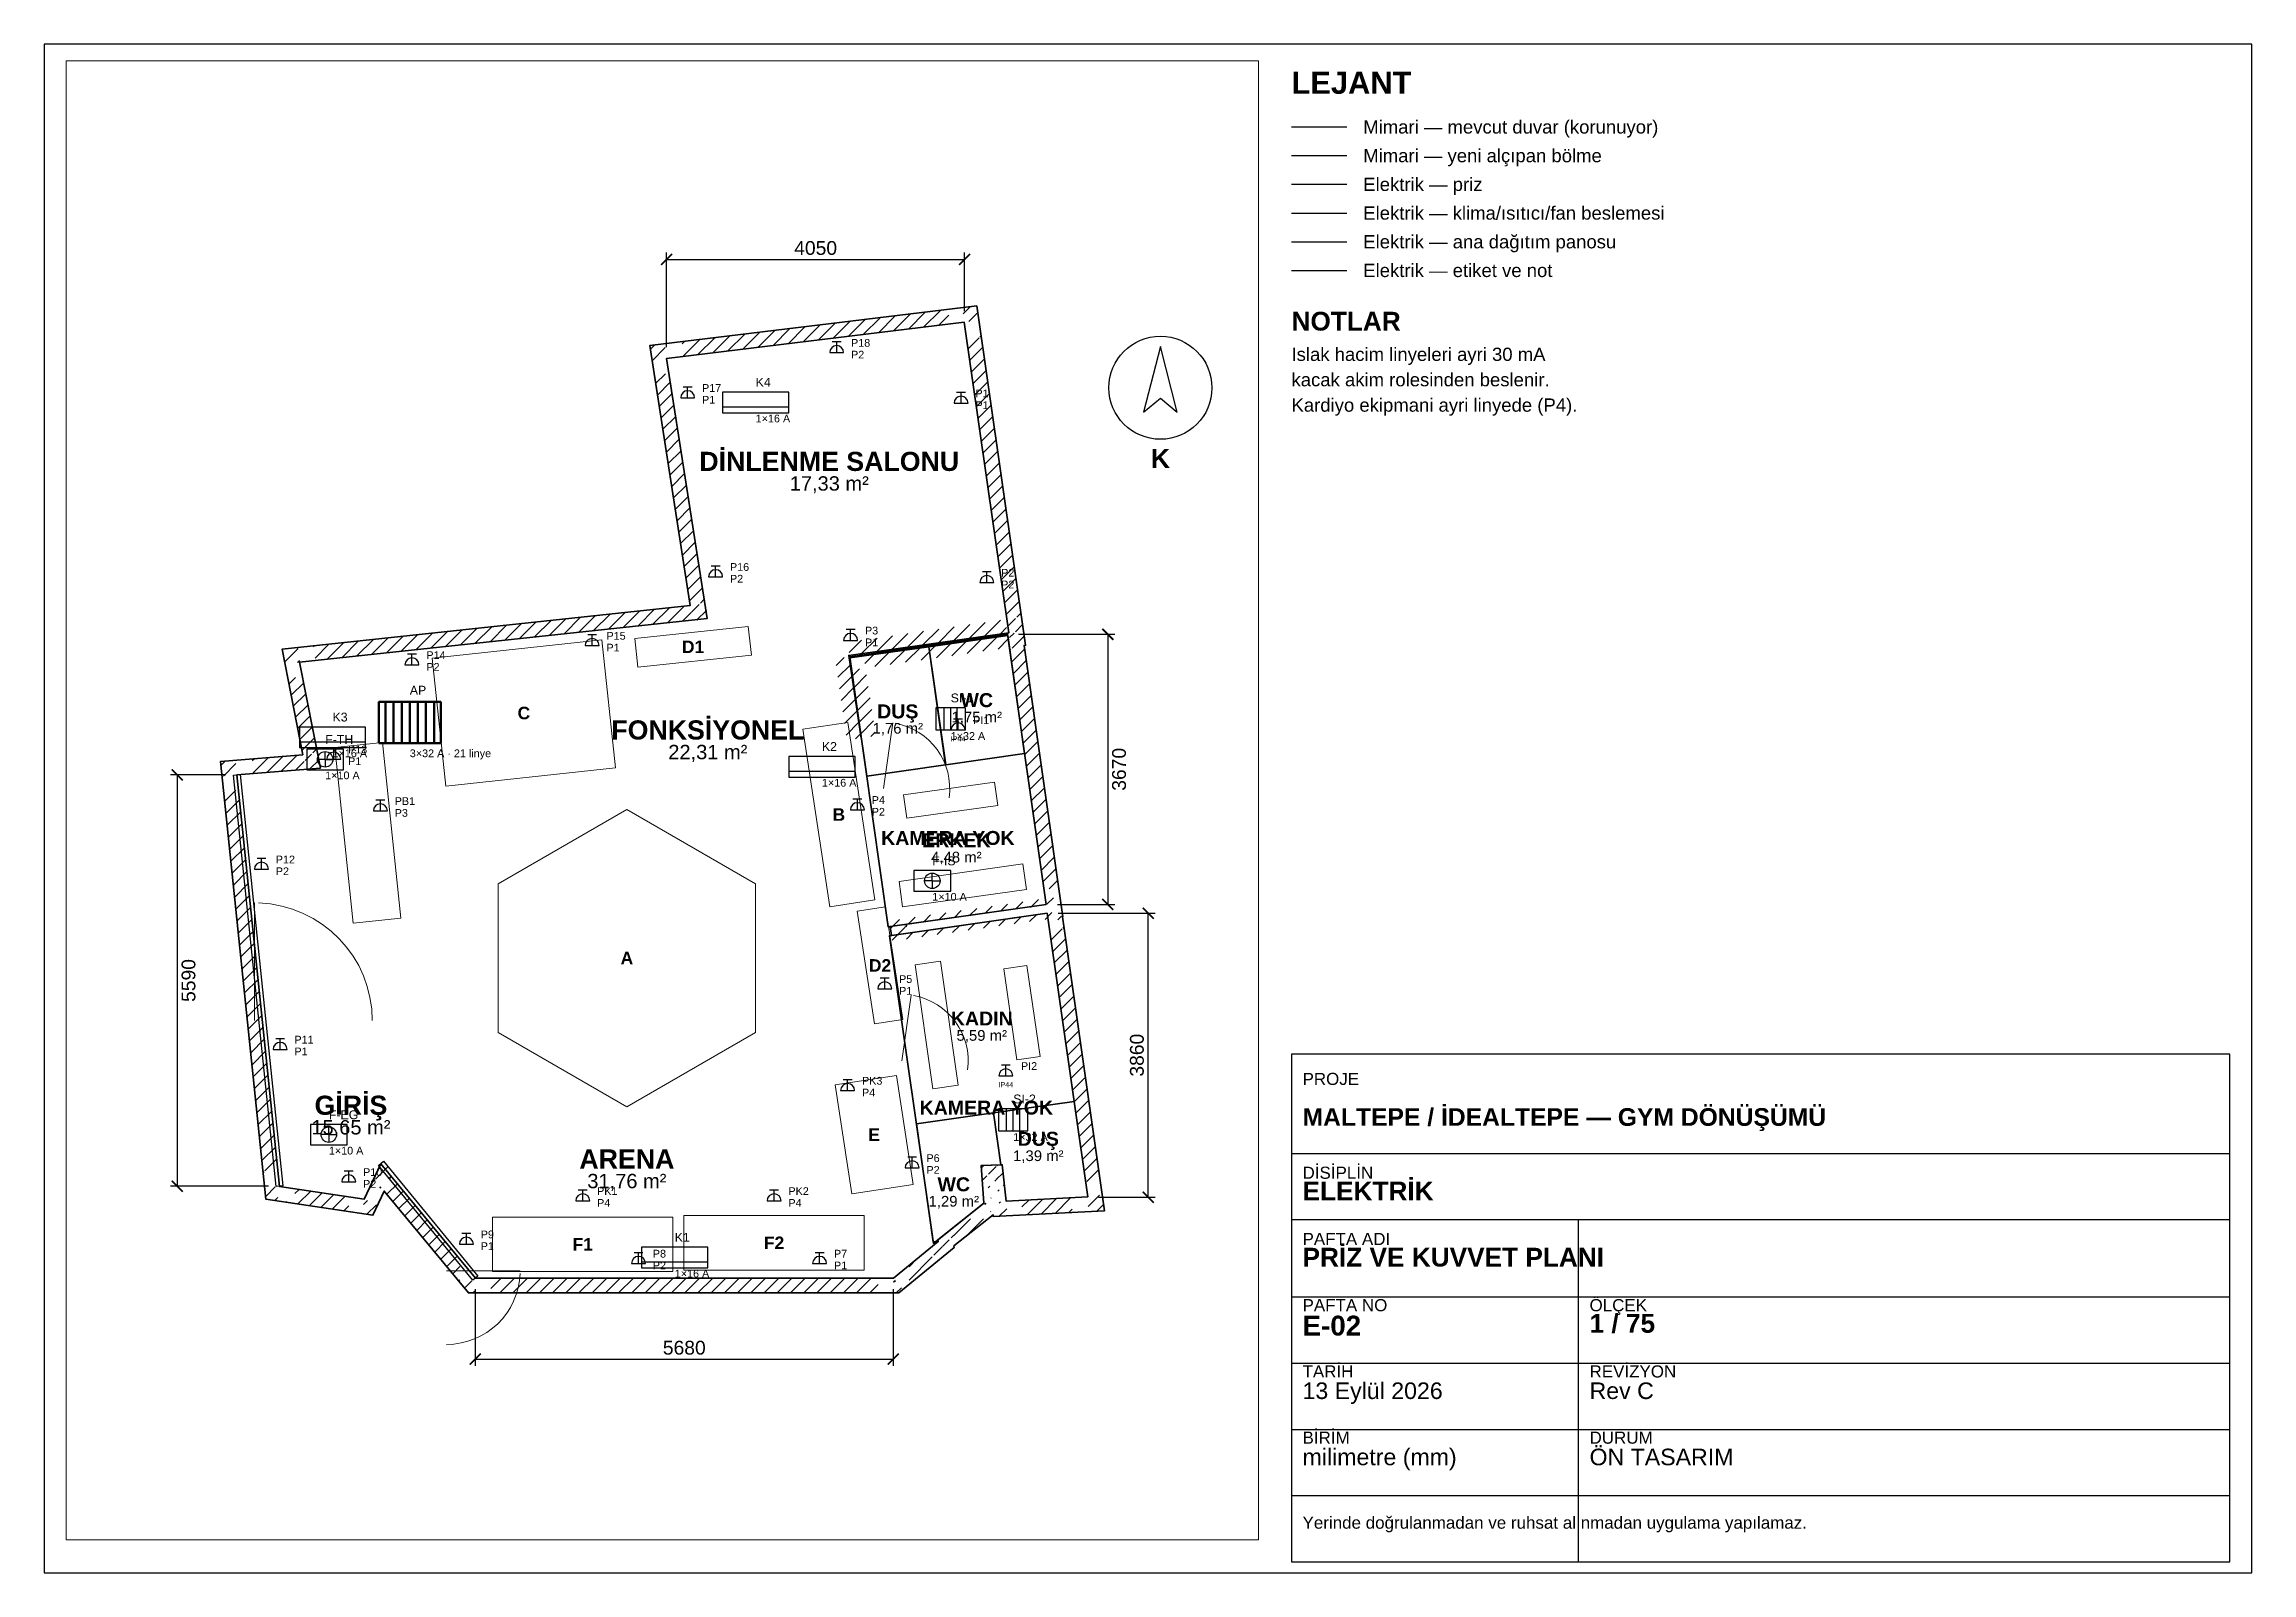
# Paper-space layout 'E-02 PRİZ VE KUVVET PLANI' of a CAD drawing. Header units: millimetres. Extents: x 10 to 410, y 10 to 287.
# The model-space entities are those that its viewports show. They can reach past a viewport. Long polylines and large blocks are cut down to what shows.
import ezdxf
from ezdxf.enums import TextEntityAlignment as Align

# ---------------------------------------------------------------- set-up
doc = ezdxf.new("R2010")
doc.units = ezdxf.units.MM
for name, color, linetype, lineweight in [('A-CEPHE', 5, 'Continuous', 25), ('A-DUVAR-MEVCUT', 8, 'Continuous', 35), ('A-DUVAR-YENI', 1, 'Continuous', 35), ('A-EKIPMAN', 9, 'Continuous', 18), ('A-KAPI', 8, 'Continuous', 18), ('A-MOBILYA', 9, 'Continuous', 18), ('A-YAZI', 8, 'Continuous', 13), ('E-KUVVET-CIHAZ', 5, 'Continuous', 25), ('E-KUVVET-PRIZ', 5, 'Continuous', 25), ('E-PANO', 7, 'Continuous', 50), ('E-YAZI', 7, 'Continuous', 13), ('G-ANTET', 7, 'Continuous', 25), ('G-KUZEY', 7, 'Continuous', 25), ('G-OLCU', 7, 'Continuous', 13)]:
    doc.layers.add(name, color=color, linetype=linetype, lineweight=lineweight)
doc.styles.add('GYM', font='arial.ttf')
doc.styles.add('GYM-B', font='arialbd.ttf')
doc.dimstyles.new('GYM-75', dxfattribs={"dimscale": 75, "dimtxt": 2.5, "dimasz": 2, "dimexe": 1.25, "dimexo": 2, "dimgap": 0.8, "dimtad": 1, "dimdec": 0, "dimtxsty": 'GYM', "dimblk": 'ARCHTICK', "dimcen": 2.5, "dimclrt": 7, "dimazin": 3, "dimtfac": 1, "dimtmove": 0, "dimatfit": 3})

psp = doc.layouts.new('E-02 PRİZ VE KUVVET PLANI')

# ---------------------------------------------------------------- texts
at = {"layer": 'G-ANTET'}
for s, height, style, p in [('LEJANT', 4, 'GYM-B', (236, 280)), ('Mimari — mevcut duvar (korunuyor)', 2.4, 'GYM', (249, 272)), ('Mimari — yeni alçıpan bölme', 2.4, 'GYM', (249, 266.8)), ('Elektrik — priz', 2.4, 'GYM', (249, 261.6)), ('Elektrik — klima/ısıtıcı/fan beslemesi', 2.4, 'GYM', (249, 256.4)), ('Elektrik — ana dağıtım panosu', 2.4, 'GYM', (249, 251.2)), ('Elektrik — etiket ve not', 2.4, 'GYM', (249, 246)), ('NOTLAR', 3.4, 'GYM-B', (236, 236.8)), ('Islak hacim linyeleri ayri 30 mA', 2.4, 'GYM', (236, 230.8)), ('kacak akim rolesinden beslenir.', 2.4, 'GYM', (236, 226.2)), ('Kardiyo ekipmani ayri linyede (P4).', 2.4, 'GYM', (236, 221.6))]:
    psp.add_text(s, height=height, dxfattribs=dict(at, style=style)).set_placement(p, align=Align.MIDDLE_LEFT)

msp = doc.modelspace()

# ---------------------------------------------------------------- texts
at = {"layer": 'A-EKIPMAN', "style": 'GYM-B'}
for s, p in [('D1', (6200, 8580)), ('C', (3900, 7680)), ('B', (8180, 6300)), ('A', (5300, 4350)), ('D2', (8740, 4250)), ('E', (8660, 1950)), ('F1', (4700, 460)), ('F2', (7300, 480))]:
    msp.add_text(s, height=170, dxfattribs=at).set_placement(p, align=Align.MIDDLE_CENTER)
at = {"layer": 'A-YAZI'}
for s, height, style, p in [('DİNLENME SALONU', 260, 'GYM-B', (8050, 11100)), ('17,33 m²', 195, 'GYM', (8050, 10800)), ('DUŞ', 190, 'GYM-B', (8981.2, 7702.2)), ('WC', 190, 'GYM-B', (10054.2, 7855)), ('FONKSİYONEL', 260, 'GYM-B', (6400, 7450)), ('1,76 m²', 145, 'GYM', (8981.2, 7472.2)), ('1,75 m²', 145, 'GYM', (10054.2, 7625)), ('22,31 m²', 195, 'GYM', (6400, 7150)), ('ERKEK', 190, 'GYM-B', (9777.1, 5951.4)), ('4,48 m²', 145, 'GYM', (9777.1, 5721.4)), ('KADIN', 190, 'GYM-B', (10122.7, 3528.5)), ('5,59 m²', 145, 'GYM', (10122.7, 3298.5)), ('GİRİŞ', 260, 'GYM-B', (1550, 2350)), ('15,65 m²', 195, 'GYM', (1550, 2050)), ('DUŞ', 190, 'GYM-B', (10890.8, 1893.6)), ('ARENA', 260, 'GYM-B', (5300, 1620)), ('1,39 m²', 145, 'GYM', (10890.8, 1663.6)), ('31,76 m²', 195, 'GYM', (5300, 1320)), ('WC', 190, 'GYM-B', (9742.1, 1275)), ('1,29 m²', 145, 'GYM', (9742.1, 1045))]:
    msp.add_text(s, height=height, dxfattribs=dict(at, style=style)).set_placement(p, align=Align.MIDDLE_CENTER)
at = {"layer": 'E-YAZI', "color": 1, "style": 'GYM-B'}
for p in [(9661.9, 5982), (10184.2, 2318)]:
    msp.add_text('KAMERA YOK', height=190, dxfattribs=at).set_placement(p, align=Align.MIDDLE_CENTER)

# ---------------------------------------------------------------- blocks, each defined once
blk = doc.blocks.new('ANTET_A3')
for p, q in [((0, 74), (170, 74)), ((0, 62), (170, 62)), ((52, 0), (52, 62)), ((0, 48), (170, 48)), ((0, 36), (170, 36)), ((0, 24), (170, 24)), ((0, 12), (170, 12))]:
    blk.add_line(p, q)
blk.add_lwpolyline([(0, 0), (170, 0), (170, 92), (0, 92)], close=True)
at = {"style": 'GYM'}
for s, p in [('PROJE', (2, 87.5)), ('DİSİPLİN', (2, 70.5)), ('PAFTA ADI', (2, 58.5)), ('ÖLÇEK', (54, 46.5)), ('PAFTA NO', (2, 46.5)), ('TARİH', (2, 34.5)), ('REVİZYON', (54, 34.5)), ('BİRİM', (2, 22.5)), ('DURUM', (54, 22.5))]:
    blk.add_text(s, height=2.2, dxfattribs=at).set_placement(p, align=Align.MIDDLE_LEFT)
for tag, p, height, style in [('PROJE', (2, 79), 3.2, 'GYM-B'), ('DISIPLIN', (2, 65.5), 3.4, 'GYM-B'), ('PAFTA_ADI', (2, 53.5), 3.4, 'GYM-B'), ('PAFTA_NO', (2, 41), 3.6, 'GYM-B'), ('OLCEK', (54, 41.5), 3.4, 'GYM-B'), ('TARIH', (2, 29.5), 3, 'GYM'), ('REV', (54, 29.5), 3, 'GYM'), ('BIRIM', (2, 17.5), 3, 'GYM'), ('DURUM', (54, 17.5), 3, 'GYM'), ('NOT', (2, 6), 2.2, 'GYM')]:
    blk.add_attdef(tag, p, '', height=height, dxfattribs=dict(style=style))
blk = doc.blocks.new('G_KUZEY')
blk.add_lwpolyline([(0, 560), (-230, -330), (0, -140), (230, -330)], close=True)
blk.add_circle((0, 0), 700)
at = {"style": 'GYM-B'}
blk.add_text('K', height=260, dxfattribs=at).set_placement((0, -960), align=Align.MIDDLE_CENTER)
blk = doc.blocks.new('_ARCHTICK')
at = {"color": 0, "linetype": 'BYBLOCK', "const_width": 0.15}
blk.add_lwpolyline([(-0.5, -0.5), (0.5, 0.5)], dxfattribs=at)
blk = doc.blocks.new('E_PRIZ')
for p, q in [((-95, 0), (95, 0)), ((-60, 150), (60, 150)), ((0, 0), (0, 150))]:
    blk.add_line(p, q)
blk.add_arc((0, 0), 95, 0, 180)
at = {"style": 'GYM'}
for tag, p in [('KOD', (195, 80)), ('LINYE', (195, -80))]:
    blk.add_attdef(tag, p, '', height=105, dxfattribs=at)
blk = doc.blocks.new('E_PRIZ_IP44')
for p, q in [((-95, 0), (95, 0)), ((-60, 150), (60, 150)), ((0, 0), (0, 150))]:
    blk.add_line(p, q)
blk.add_arc((0, 0), 95, 0, 180)
at = {"style": 'GYM'}
blk.add_text('IP44', height=70, dxfattribs=at).set_placement((0, -120), align=Align.MIDDLE_CENTER)
blk.add_attdef('KOD', (205, 80), '', height=105, dxfattribs=at)
blk = doc.blocks.new('M_KLIMA_IC')
blk.add_line((-450, -60), (450, -60))
blk.add_lwpolyline([(-450, -140), (450, -140), (450, 140), (-450, 140)], close=True)
at = {"style": 'GYM'}
for tag, p, height in [('KOD', (0, 215), 120), ('KAPASITE', (0, -270), 105)]:
    blk.add_attdef(tag, p, '', height=height, dxfattribs=at)
blk = doc.blocks.new('M_ISITICI')
for p, q in [((-90, -150), (-90, 150)), ((0, -150), (0, 150)), ((90, -150), (90, 150))]:
    blk.add_line(p, q)
blk.add_lwpolyline([(-200, -150), (200, -150), (200, 150), (-200, 150)], close=True)
at = {"style": 'GYM'}
for tag, p, height in [('KOD', (0, 225), 120), ('GUC', (0, -285), 105)]:
    blk.add_attdef(tag, p, '', height=height, dxfattribs=at)
blk = doc.blocks.new('M_FAN')
for q in [(-105, 0), (0, 105), (105, 0), (0, -105)]:
    blk.add_line((0, 0), q)
blk.add_lwpolyline([(-250, -140), (250, -140), (250, 140), (-250, 140)], close=True)
blk.add_circle((0, 0), 105)
at = {"style": 'GYM'}
for tag, p, height in [('KOD', (0, 210), 120), ('TANIM', (0, -270), 105)]:
    blk.add_attdef(tag, p, '', height=height, dxfattribs=at)
blk = doc.blocks.new('E_PANO')
for p, q in [((-330, -280), (-330, 280)), ((-220, -280), (-220, 280)), ((-110, -280), (-110, 280)), ((0, -280), (0, 280)), ((110, -280), (110, 280)), ((220, -280), (220, 280)), ((330, -280), (330, 280))]:
    blk.add_line(p, q)
blk.add_lwpolyline([(-420, -280), (420, -280), (420, 280), (-420, 280)], close=True)
at = {"style": 'GYM'}
for tag, p, height in [('KOD', (0, 380), 120), ('TANIM', (0, -470), 105)]:
    blk.add_attdef(tag, p, '', height=height, dxfattribs=at)

# ---------------------------------------------------------------- dimensions: what is measured, and where the dimension line sits
at = {"layer": 'G-OLCU'}
for base, p1, p2 in [((5840, 13845), (5840, 12500), (9890, 12990)), ((3240, -1100), (3240, 0), (8920, 0))]:
    msp.add_linear_dim(base=base, p1=p1, p2=p2, dimstyle='GYM-75', dxfattribs=at).render()
for base, p1, p2 in [((11835, 8750), (10470, 8750), (11000, 5080)), ((-810, 6840), (0, 6840), (580, 1250)), ((12385, 1100), (11560, 1100), (11010, 4960))]:
    msp.add_linear_dim(base=base, p1=p1, p2=p2, angle=90, dimstyle='GYM-75', dxfattribs=at).render()

# ---------------------------------------------------------------- hatches: boundary and pattern name
at = {"layer": 'A-DUVAR-MEVCUT'}
h = msp.add_hatch(dxfattribs=at)
h.set_pattern_fill('ANSI31', scale=40)
h.paths.add_polyline_path([(11012, 4959), (11563, 1104), (11761, 1132.3), (11210, 4987.3)])
h.paths.add_polyline_path([(11353, 1093), (11563, 1104), (11533, 1314), (11735, 1314), (11773, 1048.3), (11773, 914.7), (11377.4, 894), (11353, 894)])
h.paths.add_polyline_path([(11563, 1104), (10456, 1046), (10466.5, 846.3), (11573.5, 904.3)])
h.paths.add_polyline_path([(10432.3, 1256), (10456, 1046), (10666, 1057), (10666, 856.7), (10278.4, 836.4), (10275.5, 862.3), (10246, 838.7), (10246, 1256)])
h.paths.add_polyline_path([(10456, 1046), (10400, 1542), (10201.3, 1519.6), (10257.3, 1023.6)])
h.paths.add_polyline_path([(10190, 1332), (10190, 1534.6), (10400, 1542), (10423.7, 1332)])
h.paths.add_polyline_path([(10400, 1542), (10116, 1532), (10123, 1332.1), (10407, 1342.1)])
h.paths.add_polyline_path([(10326, 1322), (10129.9, 1322), (10116, 1532), (10326, 1539.4)])
h.paths.add_polyline_path([(10116, 1532), (10150, 1018), (10349.6, 1031.2), (10315.6, 1545.2)])
h.paths.add_polyline_path([(9940, 850.4), (10150, 1018), (10136.1, 1228), (10360, 1228), (10360, 840.7), (10278.4, 836.4), (10275.5, 862.3), (10207.5, 808), (9940, 808)])
h.paths.add_polyline_path([(10150, 1018), (9527.5, 521.1), (9652.2, 364.8), (10274.8, 861.7)])
h.paths.add_polyline_path([(9317.5, 322.8), (9531, 498), (9527.5, 521.1), (9737.5, 688.7), (9737.5, 408.7), (9618.5, 311.1), (9317.5, 311.1)])
h.paths.add_polyline_path([(9527.5, 521.1), (9531, 498), (9728.7, 528.2), (9725.2, 551.3)])
h.paths.add_polyline_path([(9321, 325.7), (9531, 498), (9527.5, 521.1), (9741, 691.5), (9741, 411.6), (9590.4, 288), (9321, 288)])
h.paths.add_polyline_path([(9531, 498), (8924, 0), (9050.9, -154.6), (9657.9, 343.4)])
h.paths.add_polyline_path([(9134, -86.4), (8995.5, -200), (8714, -200), (8714, 0), (8924, 0), (9134, 172.3)])
h.paths.add_polyline_path([(8924, 0), (3241, 0), (3241, -200), (8924, -200)])
h.paths.add_polyline_path([(3067.6, 210), (3241, 0), (3451, 0), (3451, -200), (3146.8, -200), (3031, -59.8), (3031, 210)])
h.paths.add_polyline_path([(3241, 0), (1957, 1555), (1802.8, 1427.7), (3086.8, -127.3)])
h.paths.add_polyline_path([(1858.6, 1345), (1957, 1555), (2130.4, 1345)])
h.paths.add_polyline_path([(1957, 1555), (1732, 1075), (1913.1, 990.1), (2138.1, 1470.1)])
h.paths.add_polyline_path([(1522, 904.1), (1522, 1106.3), (1732, 1075), (1830.4, 1285), (1942, 1285), (1942, 1051.8), (1854.4, 865), (1784.2, 865)])
h.paths.add_polyline_path([(1732, 1075), (579, 1247), (549.5, 1049.2), (1702.5, 877.2)])
h.paths.add_polyline_path([(557.3, 1457), (579, 1247), (789, 1215.7), (789, 1037), (631.2, 1037), (396, 1072.1), (369, 1333.3), (369, 1457)])
h.paths.add_polyline_path([(579, 1247), (0, 6840), (-198.9, 6819.4), (380.1, 1226.4)])
h.paths.add_polyline_path([(210, 6856.8), (0, 6840), (21.7, 6630), (-179.3, 6630), (-210, 6926.3), (-210, 7023.8), (116.8, 7050), (210, 7050)])
h.paths.add_polyline_path([(0, 6840), (1136, 6931), (1120, 7130.4), (-16, 7039.4)])
h.paths.add_polyline_path([(1094.8, 7141), (1136, 6931), (926, 6914.2), (926, 7141)])
h.paths.add_polyline_path([(1136, 6931), (853, 8372), (656.7, 8333.5), (939.7, 6892.5)])
h.paths.add_polyline_path([(1063, 8394.5), (853, 8372), (894.2, 8162), (690.4, 8162), (643, 8403.5), (643, 8550.7), (935.7, 8582), (1063, 8582)])
h.paths.add_polyline_path([(853, 8372), (6392, 8965), (6370.7, 9163.9), (831.7, 8570.9)])
h.paths.add_polyline_path([(6359.2, 9175), (6392, 8965), (6182, 8942.5), (6182, 9175)])
h.paths.add_polyline_path([(6392, 8965), (5840, 12499), (5642.4, 12468.1), (6194.4, 8934.1)])
h.paths.add_polyline_path([(6050, 12524.5), (5840, 12499), (5872.8, 12289), (5670.4, 12289), (5630, 12547.5), (5630, 12675), (5910.3, 12709), (6050, 12709)])
h.paths.add_polyline_path([(5840, 12499), (9885, 12990), (9860.9, 13188.5), (5815.9, 12697.5)])
h.paths.add_polyline_path([(9915.2, 12780), (9885, 12990), (9675, 12964.5), (9675, 13166), (9955.3, 13200), (10056.9, 13200), (10095, 12934.7), (10095, 12780)])
h.paths.add_polyline_path([(9885, 12990), (10491, 8771), (10689, 8799.4), (10083, 13018.4)])
h.paths.add_polyline_path([(10500.3, 8561), (10473, 8753), (10281, 8725.3), (10281, 8741.2), (10491, 8771), (10460.8, 8981), (10662.9, 8981), (10701, 8715.7), (10701, 8598.8), (10697.1, 8598.2), (10701, 8570.5), (10701, 8561)])
h.paths.add_polyline_path([(10491, 8771), (8314, 8462), (8342.1, 8264), (10519.1, 8573)])
h.paths.add_polyline_path([(8524, 8472.1), (8329, 8444), (8356.2, 8252), (8346.1, 8252), (8314, 8462), (8524, 8491.8)])
h.paths.add_polyline_path([(8314, 8462), (8485.6, 7338.9), (8683.3, 7369.1), (8511.7, 8492.2)])
h.paths.add_polyline_path([(8455.9, 7548.9), (8485.6, 7338.9), (8453.5, 7548.9)])
h.paths.add_polyline_path([(8485.6, 7338.9), (8329, 8444), (8131, 8415.9), (8287.6, 7310.9)])
h.paths.add_polyline_path([(8539, 8474.3), (8329, 8444), (8358.8, 8234), (8348.8, 8234), (8314, 8462), (8539, 8493.9)])
h.paths.add_polyline_path([(8329, 8444), (10473, 8753), (10444.5, 8951), (8300.5, 8642)])
h.paths.add_polyline_path([(10502.9, 8543), (10473, 8753), (10263, 8722.7), (10263, 8738.6), (10491, 8771), (10463.4, 8963), (10665.5, 8963), (10683, 8841), (10683, 8543)])
h.paths.add_polyline_path([(10473, 8753), (10996, 5080), (11194, 5108.2), (10671, 8781.2)])
h.paths.add_polyline_path([(11024.7, 4870), (11012, 4959), (10786, 4926.8), (10786, 5050.2), (10996, 5080), (10966.1, 5290), (11168.1, 5290), (11206, 5023.9), (11206, 4870)])
h.paths.add_polyline_path([(10996, 5080), (8876.8, 4779), (8904.9, 4580.9), (11024.1, 4882)])
h.paths.add_polyline_path([(9086.8, 4685.1), (8895.3, 4657.9), (8876.8, 4779), (9086.8, 4808.8)])
h.paths.add_polyline_path([(8876.8, 4779), (8895.3, 4657.9), (9093, 4688.1), (9074.5, 4809.2)])
h.paths.add_polyline_path([(9105.3, 4687.8), (8895.3, 4657.9), (8876.8, 4779), (9105.3, 4811.4)])
h.paths.add_polyline_path([(8895.3, 4657.9), (11012, 4959), (10983.8, 5157), (8867.1, 4855.9)])
h.paths.add_polyline_path([(11042, 4749), (11012, 4959), (10802, 4929.1), (10802, 5052.4), (10996, 5080), (10983.3, 5169), (11185.3, 5169), (11222, 4911.6), (11222, 4910.1), (11221, 4910), (11222, 4903.3), (11222, 4749)])

# ---------------------------------------------------------------- linework, layer by layer
at = {"layer": 'A-CEPHE'}
for points in [[(-44.8, 6835.4), (44.8, 6844.6), (624.8, 1254.6), (535.2, 1245.4)], [(3274.8, 28.5), (3205.2, -28.5), (1925.2, 1531.5), (1994.8, 1588.5)]]:
    msp.add_lwpolyline(points, close=True, dxfattribs=at)
at = {"layer": 'A-DUVAR-MEVCUT'}
for points in [[(11221, 4910), (11791.9, 915.7), (10278.4, 836.4), (10275.5, 862.3), (9742.7, 436.9), (9745.9, 415.6), (8995.5, -200), (3146.8, -200), (2004, 1184), (1849.9, 855.2), (396, 1072.1), (-220, 7023), (896.5, 7112.5), (614.7, 8547.6), (6162, 9141.5), (5610.5, 12672.6), (10055.1, 13212.1), (10717.5, 8601.1), (10697.1, 8598.2), (11222.2, 4910.1)], [(11012, 4959), (11563, 1104), (10456, 1046), (10400, 1542), (10116, 1532), (10150, 1018), (9527.5, 521.1), (9531, 498), (8924, 0), (3241, 0), (1957, 1555), (1732, 1075), (579, 1247), (0, 6840), (1136, 6931), (853, 8372), (6392, 8965), (5840, 12499), (9885, 12990), (10491, 8771), (8314, 8462), (8485.6, 7338.9), (8329, 8444), (10473, 8753), (10996, 5080), (8876.8, 4779), (8895.3, 4657.9)]]:
    msp.add_lwpolyline(points, close=True, dxfattribs=at)
at = {"layer": 'A-DUVAR-YENI'}
for points in [[(10473, 8753), (8329, 8444), (8849, 4775), (10996, 5080)], [(10475.8, 8733.2), (10704.2, 7129.4), (9632.7, 6976.8), (9404.3, 8580.6)], [(9403.3, 8580.5), (9631.7, 6976.7), (8558.6, 6823.9), (8331.3, 8427.8)], [(11012, 4959), (8868, 4654), (9466, 472), (10150, 1018), (10116, 1532), (10400, 1542), (10456, 1046), (11563, 1104)], [(11377.5, 2402), (11563, 1104), (10456, 1046), (10400, 1542), (10381.8, 1541.4), (10281.1, 2245.2)], [(10280.1, 2245.1), (10380.8, 1541.3), (10116, 1532), (10150, 1018), (9496.8, 496.6), (9463.2, 491.8), (9233.9, 2095.5)]]:
    msp.add_lwpolyline(points, close=True, dxfattribs=at)
at = {"layer": 'A-EKIPMAN'}
for points in [[(6991.3, 8468.5), (6949.9, 8856.3), (5408.7, 8691.5), (5450.1, 8303.7)], [(4960.5, 8673.3), (2653.6, 8426.8), (2839.5, 6686.7), (5146.4, 6933.2)], [(8301.9, 7552.9), (7689, 7459.1), (8058.1, 5047.1), (8671, 5140.9)], [(5300, 6369.9), (3550.7, 5359.9), (3550.7, 3340.1), (5300, 2330.1), (7049.3, 3340.1), (7049.3, 5359.9)], [(8815.5, 5045.6), (8430, 4986.6), (8664.5, 3454.4), (9050, 3513.4)], [(9188.6, 1272.2), (8961.7, 2754.9), (8131.4, 2627.8), (8358.3, 1145.1)], [(5925, 90), (5925, 830), (3475, 830), (3475, 90)], [(8525, 110), (8525, 850), (6075, 850), (6075, 110)]]:
    msp.add_lwpolyline(points, close=True, dxfattribs=at)
at = {"layer": 'A-KAPI'}
for p, q in [((8787.4, 6654.4), (8912.6, 7545.6)), ((240, 3500), (240, 5100)), ((9037.4, 2954.4), (9162.6, 3845.6)), ((2850, 100), (3850, 100))]:
    msp.add_line(p, q, dxfattribs=at)
for centre, radius, start, end in [((8787.4, 6654.4), 900, -8, 80), ((240, 3500), 1600, 0, 88), ((9037.4, 2954.4), 900, -8, 80), ((2850, 100), 1000, -90, -2)]:
    msp.add_arc(centre, radius, start, end, dxfattribs=at)
at = {"layer": 'A-MOBILYA'}
for points in [[(1977.8, 7277.4), (1331.3, 7209.5), (1582.2, 4822.6), (2228.7, 4890.5)], [(9058.5, 6566.5), (9103.5, 6249.7), (10341, 6425.5), (10296, 6742.3)], [(8998.1, 5391.3), (9047.4, 5044.8), (10730.5, 5283.9), (10681.2, 5630.4)], [(9561.8, 4306.6), (9215.3, 4257), (9456, 2574.1), (9802.5, 2623.7)], [(10737, 4247.3), (10420.3, 4202), (10597.2, 2964.6), (10914, 3009.9)]]:
    msp.add_lwpolyline(points, close=True, dxfattribs=at)

# ---------------------------------------------------------------- block references
at = {"layer": 'E-KUVVET-CIHAZ'}
for name, p, values in [('M_KLIMA_IC', (7050, 11900), {'KOD': 'K4', 'KAPASITE': '1×16 A'}), ('M_ISITICI', (9700, 7600), {'KOD': 'SI-1', 'GUC': '1×32 A'}), ('M_KLIMA_IC', (1300, 7350), {'KOD': 'K3', 'KAPASITE': '1×16 A'}), ('M_FAN', (1200, 7050), {'KOD': 'F-TH', 'TANIM': '1×10 A'}), ('M_KLIMA_IC', (7950, 6950), {'KOD': 'K2', 'KAPASITE': '1×16 A'}), ('M_FAN', (9450, 5400), {'KOD': 'F-IS', 'TANIM': '1×10 A'}), ('M_ISITICI', (10550, 2150), {'KOD': 'SI-2', 'GUC': '1×32 A'}), ('M_FAN', (1250, 1950), {'KOD': 'F-EG', 'TANIM': '1×10 A'}), ('M_KLIMA_IC', (5950, 280), {'KOD': 'K1', 'KAPASITE': '1×16 A'})]:
    msp.add_blockref(name, p, dxfattribs=at).add_auto_attribs(values)
at = {"layer": 'E-KUVVET-PRIZ'}
for name, p, values in [('E_PRIZ', (8150.8, 12578), {'KOD': 'P18', 'LINYE': 'P2'}), ('E_PRIZ', (6125.9, 11964.6), {'KOD': 'P17', 'LINYE': 'P1'}), ('E_PRIZ', (9840.9, 11890.7), {'KOD': 'P1', 'LINYE': 'P1'}), ('E_PRIZ', (6505.8, 9532.4), {'KOD': 'P16', 'LINYE': 'P2'}), ('E_PRIZ', (10190.9, 9453.9), {'KOD': 'P2', 'LINYE': 'P2'}), ('E_PRIZ', (4827.3, 8596.3), {'KOD': 'P15', 'LINYE': 'P1'}), ('E_PRIZ', (8340.5, 8667.8), {'KOD': 'P3', 'LINYE': 'P1'}), ('E_PRIZ', (2379.6, 8334.3), {'KOD': 'P14', 'LINYE': 'P2'}), ('E_PRIZ_IP44', (9800, 7450), {'KOD': 'PI1'}), ('E_PRIZ', (1316, 7052.1), {'KOD': 'P13', 'LINYE': 'P1'}), ('E_PRIZ', (1950, 6350), {'KOD': 'PB1', 'LINYE': 'P3'}), ('E_PRIZ', (8432.1, 6365.3), {'KOD': 'P4', 'LINYE': 'P2'}), ('E_PRIZ', (333.9, 5557.1), {'KOD': 'P12', 'LINYE': 'P2'}), ('E_PRIZ', (8803.9, 3931.8), {'KOD': 'P5', 'LINYE': 'P1'}), ('E_PRIZ', (587.4, 3108.4), {'KOD': 'P11', 'LINYE': 'P1'}), ('E_PRIZ', (8300, 2550), {'KOD': 'PK3', 'LINYE': 'P4'}), ('E_PRIZ_IP44', (10450, 2750), {'KOD': 'PI2'}), ('E_PRIZ', (9175.8, 1498.4), {'KOD': 'P6', 'LINYE': 'P2'}), ('E_PRIZ', (1519.8, 1308.9), {'KOD': 'P10', 'LINYE': 'P2'}), ('E_PRIZ', (4700, 1050), {'KOD': 'PK1', 'LINYE': 'P4'}), ('E_PRIZ', (7300, 1050), {'KOD': 'PK2', 'LINYE': 'P4'}), ('E_PRIZ', (3119, 461.9), {'KOD': 'P9', 'LINYE': 'P1'}), ('E_PRIZ', (5457.3, 200), {'KOD': 'P8', 'LINYE': 'P2'}), ('E_PRIZ', (7919.1, 200), {'KOD': 'P7', 'LINYE': 'P1'})]:
    msp.add_blockref(name, p, dxfattribs=at).add_auto_attribs(values)
at = {"layer": 'E-PANO'}
msp.add_blockref('E_PANO', (2350, 7550), dxfattribs=at).add_auto_attribs({'KOD': 'AP', 'TANIM': '3×32 A · 21 linye'})
at = {"layer": 'G-KUZEY'}
msp.add_blockref('G_KUZEY', (12550, 12100), dxfattribs=at)

msp.set_redraw_order([(e.dxf.handle, doc.entitydb.next_handle()) for e in msp.query("TEXT MTEXT ATTDEF DIMENSION ARC_DIMENSION")])  # texts and dimensions are drawn at this point

# ---------------------------------------------------------------- linework, layer by layer
at = {"layer": 'G-ANTET', "color": 8, "linetype": 'Continuous'}
psp.add_line((236, 272), (246, 272), dxfattribs=at)
at = {"layer": 'G-ANTET', "color": 1, "linetype": 'Continuous'}
psp.add_line((236, 266.8), (246, 266.8), dxfattribs=at)
at = {"layer": 'G-ANTET', "color": 5, "linetype": 'Continuous'}
for p, q in [((236, 261.6), (246, 261.6)), ((236, 256.4), (246, 256.4))]:
    psp.add_line(p, q, dxfattribs=at)
at = {"layer": 'G-ANTET', "color": 7, "linetype": 'Continuous'}
for p, q in [((236, 251.2), (246, 251.2)), ((236, 246), (246, 246))]:
    psp.add_line(p, q, dxfattribs=at)
at = {"layer": 'G-ANTET'}
psp.add_lwpolyline([(10, 10), (410, 10), (410, 287), (10, 287)], close=True, dxfattribs=at)

# ---------------------------------------------------------------- block references
psp.add_blockref('ANTET_A3', (236, 12), dxfattribs=at).add_auto_attribs({'PROJE': 'MALTEPE / İDEALTEPE — GYM DÖNÜŞÜMÜ', 'DISIPLIN': 'ELEKTRİK', 'PAFTA_ADI': 'PRİZ VE KUVVET PLANI', 'PAFTA_NO': 'E-02', 'OLCEK': '1 / 75', 'TARIH': '13 Eylül 2026', 'REV': 'Rev C', 'BIRIM': 'milimetre (mm)', 'DURUM': 'ÖN TASARIM', 'NOT': 'Yerinde doğrulanmadan ve ruhsat alınmadan uygulama yapılamaz.'})

psp.set_redraw_order([(e.dxf.handle, doc.entitydb.next_handle()) for e in psp.query("TEXT MTEXT ATTDEF DIMENSION ARC_DIMENSION")])  # texts and dimensions are drawn at this point

# ---------------------------------------------------------------- viewports
psp.add_viewport(center=(122, 150), size=(216, 268), view_center_point=(5781.4, 6494.97), view_height=20100, dxfattribs=at)

doc.saveas('drawing.dxf')
